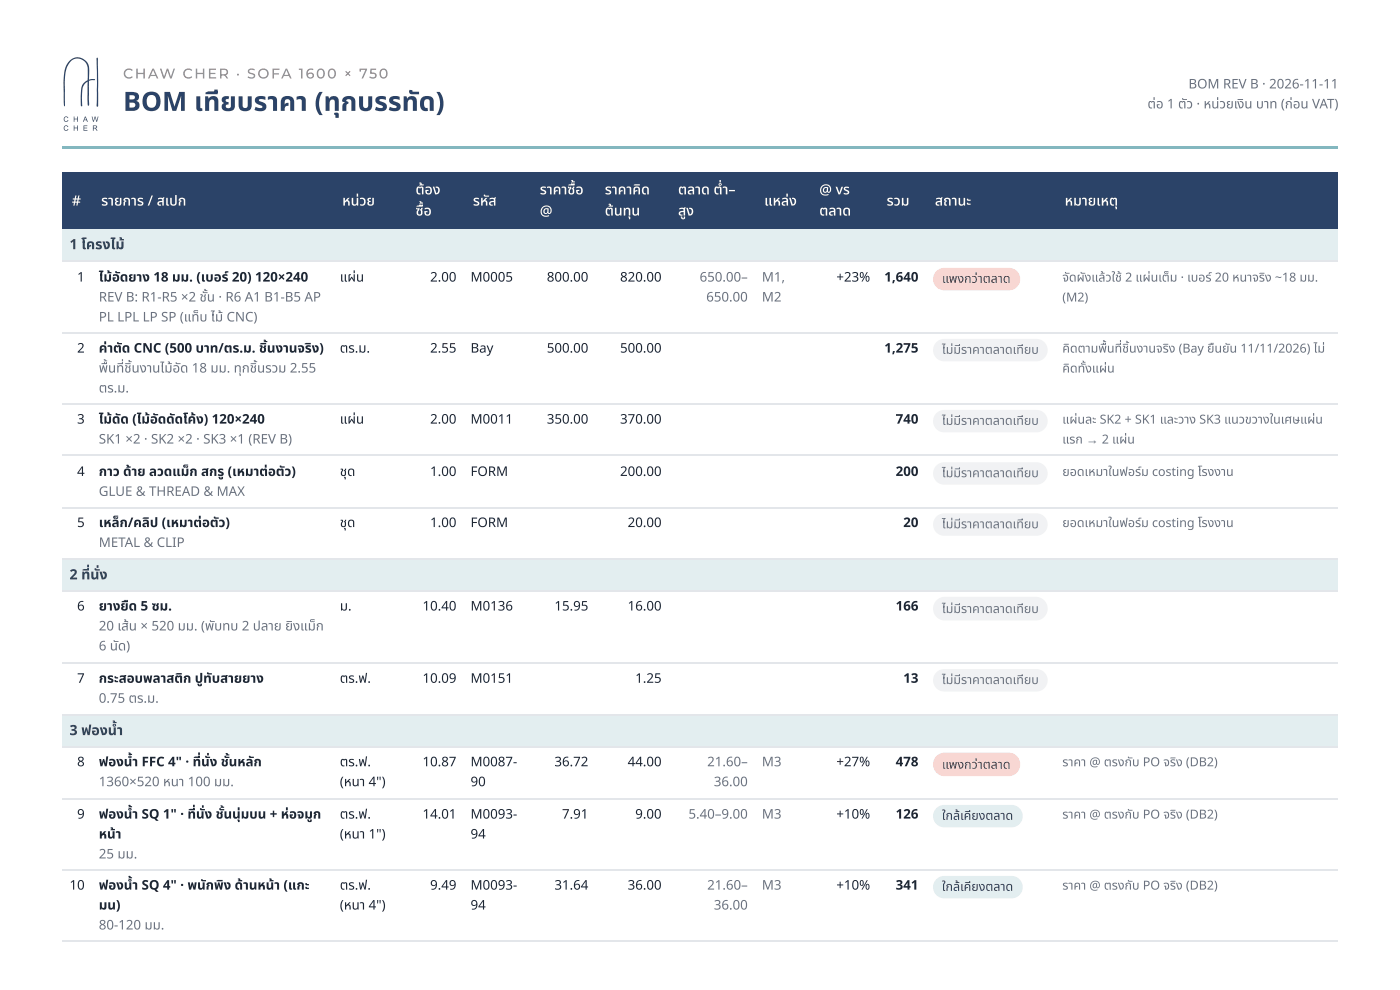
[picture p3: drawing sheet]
<svg xmlns="http://www.w3.org/2000/svg" width="297mm" height="210mm" viewBox="0 0 297 210" stroke-linecap="round" stroke-linejoin="round" font-family="sans-serif">
<defs><g id="words">
<g font-size="5.6" fill="#2b4368">
<text x="26.1" y="23.5">BOM เที ยบราคา (ทุ กบรรทั ด)</text>
<text x="72.4" y="23.5">ทุ</text>
</g>
<text font-size="3" fill="#958c7b" x="26.1" y="16.7">CHAW CHER · SOFA 1600 × 750</text>
<g font-size="3" fill="#fff">
<text x="88.3" y="41.3">ต้ อง</text>
<text x="114.6" y="41.3">ราคาซื้ อ</text>
<text x="122.3" y="41.3">ซื้</text>
<text x="128.5" y="41.3">ราคาคิ ด</text>
<text x="144" y="41.3">ตลาด ต่ำ</text>
<text x="154.7" y="41.3">–</text>
<text x="174" y="41.3">@ vs</text>
<text x="15.3" y="43.7">#</text>
<text x="21.5" y="43.7">รายการ / สเปก</text>
<text x="72.7" y="43.7">หน่ วย</text>
<text x="88.3" y="45.8">ซื้ อ</text>
<text x="90" y="45.8">ซื้</text>
<text x="100.4" y="43.7">รหั ส</text>
<text x="103.8" y="43.7">หั</text>
<text x="114.6" y="45.8">@</text>
<text x="128.5" y="45.8">ต้ นทุ น</text>
<text x="134.1" y="45.8">ทุ</text>
<text x="144" y="45.8">สู ง</text>
<text x="145.8" y="45.8">สู</text>
<text x="162.3" y="43.7">แหล่ ง</text>
<text x="174" y="45.8">ตลาด</text>
<text x="188.3" y="43.7">รวม</text>
<text x="198.6" y="43.7">สถานะ</text>
<text x="226.1" y="43.7">หมายเหตุ</text>
</g>
<g font-size="3" fill="#2f4554">
<text x="14.8" y="52.9">1 โครงไม้</text>
<text x="14.8" y="123">2 ที่ นั่ ง</text>
<text x="21.1" y="123">นั่</text>
<text x="14.8" y="156.1">3 ฟองน้ำ</text>
</g>
<g font-size="2.8" fill="#6b7280">
<text x="243.7" y="23">ต่ อ 1 ตั ว · หน่ วยเงิ น บาท (ก่ อน VAT)</text>
<text x="252.4" y="18.8">BOM REV B · 2026-11-11</text>
<text x="259" y="23">น่</text>
<text x="148.6" y="59.8">650.00–</text>
<text x="161.8" y="59.8">M1,</text>
<text x="21" y="64">REV B: R1-R5 ×2 ชั้ น · R6 A1 B1-B5 AP</text>
<text x="44" y="64">ชั้</text>
<text x="150" y="64">650.00</text>
<text x="161.8" y="64">M2</text>
<text x="21" y="68.3">PL LPL LP SP (แท็ บ ไม้ CNC)</text>
<text x="21" y="79.1">พื้ นที่ ชิ้ นงานไม้ อัม้ อัด 18 มม. ทุ กชิ้ นรวม 2.55</text>
<text x="21" y="83.3">ตร.ม.</text>
<text x="23" y="79.1">พื้</text>
<text x="28" y="79.1">ชิ้</text>
<text x="51.4" y="79.1">ทุ</text>
<text x="54.6" y="79.1">ชิ้</text>
<text x="21" y="94.2">SK1 ×2 · SK2 ×2 · SK3 ×1 (REV B)</text>
<text x="21" y="105.3">GLUE &amp; THREAD &amp; MAX</text>
<text x="21" y="116.2">METAL &amp; CLIP</text>
<text x="21" y="133.9">20 เส้ น × 520 มม. (พั บทบ 2 ปลาย ยิ งแม็ ก</text>
<text x="27.4" y="133.9">ส้</text>
<text x="45.5" y="133.9">พั</text>
<text x="62.3" y="133.9">ยิ</text>
<text x="67.1" y="133.9">ม็</text>
<text x="21" y="138.1">6 นั ด)</text>
<text x="25.1" y="138.1">นั</text>
<text x="21" y="149.2">0.75 ตร.ม.</text>
<text x="21" y="167">1360×520 หนา 100 มม.</text>
<text x="150.2" y="162.7">21.60–</text>
<text x="151.6" y="167">36.00</text>
<text x="161.8" y="162.7">M3</text>
<text x="146.2" y="173.8">5.40–9.00</text>
<text x="161.8" y="173.8">M3</text>
<text x="21" y="182.3">25 มม.</text>
<text x="150.2" y="188.9">21.60–</text>
<text x="161.8" y="188.9">M3</text>
<text x="21" y="197.4">80-120 มม.</text>
<text x="151.6" y="193.1">36.00</text>
</g>
<g font-size="2.8" fill="#1e2733">
<text x="16.4" y="59.8">1</text>
<text x="21" y="59.8">ไม้ อัม้ อัดยาง 18 มม. (เบอร์ 20) 120×240</text>
<text x="72.2" y="59.8">แผ่ น</text>
<text x="75.6" y="59.8">ผ่</text>
<text x="91.3" y="59.8">2.00</text>
<text x="99.9" y="59.8">M0005</text>
<text x="116.1" y="59.8">800.00</text>
<text x="131.7" y="59.8">820.00</text>
<text x="177.6" y="59.8">+23%</text>
<text x="187.8" y="59.8">1,640</text>
<text x="16.4" y="74.9">2</text>
<text x="21" y="74.9">ค่ าตั ด CNC (500 บาท/ตร.ม. ชิ้ นงานจริ ง)</text>
<text x="56.8" y="74.9">ชิ้</text>
<text x="66.2" y="74.9">ริ</text>
<text x="72.2" y="74.9">ตร.ม.</text>
<text x="91.3" y="74.9">2.55</text>
<text x="99.9" y="74.9">Bay</text>
<text x="116.1" y="74.9">500.00</text>
<text x="131.7" y="74.9">500.00</text>
<text x="187.8" y="74.9">1,275</text>
<text x="16.4" y="90">3</text>
<text x="21" y="90">ไม้ ดัม้ ดัด (ไม้ อัม้ อัดดั ดโค้ ง) 120×240</text>
<text x="72.2" y="90">แผ่ น</text>
<text x="75.6" y="90">ผ่</text>
<text x="91.3" y="90">2.00</text>
<text x="99.9" y="90">M0011</text>
<text x="116.1" y="90">350.00</text>
<text x="131.7" y="90">370.00</text>
<text x="190.2" y="90">740</text>
<text x="16.4" y="101.1">4</text>
<text x="21" y="101.1">กาว ด้ าย ลวดแม็ ก สกรู (เหมาต่ อตั ว)</text>
<text x="40.2" y="101.1">ม็</text>
<text x="72.2" y="101.1">ชุ ด</text>
<text x="91.3" y="101.1">1.00</text>
<text x="99.9" y="101.1">FORM</text>
<text x="131.7" y="101.1">200.00</text>
<text x="190.2" y="101.1">200</text>
<text x="16.4" y="111.9">5</text>
<text x="21" y="111.9">เหล็ ก/คลิ ป (เหมาต่ อตั ว)</text>
<text x="72.2" y="111.9">ชุ ด</text>
<text x="91.3" y="111.9">1.00</text>
<text x="99.9" y="111.9">FORM</text>
<text x="133.3" y="111.9">20.00</text>
<text x="191.8" y="111.9">20</text>
<text x="16.4" y="129.6">6</text>
<text x="21" y="129.6">ยางยื ด 5 ซม.</text>
<text x="27.3" y="129.6">ยื</text>
<text x="72.2" y="129.6">ม.</text>
<text x="89.7" y="129.6">10.40</text>
<text x="99.9" y="129.6">M0136</text>
<text x="117.8" y="129.6">15.95</text>
<text x="133.3" y="129.6">16.00</text>
<text x="190.2" y="129.6">166</text>
<text x="16.4" y="145">7</text>
<text x="21" y="145">กระสอบพลาสติ ก ปู ทั บสายยาง</text>
<text x="72.2" y="145">ตร.ฟ.</text>
<text x="89.7" y="145">10.09</text>
<text x="99.9" y="145">M0151</text>
<text x="134.9" y="145">1.25</text>
<text x="191.8" y="145">13</text>
<text x="16.4" y="162.7">8</text>
<text x="21" y="162.7">ฟองน้ำ</text>
<text x="30.1" y="162.7">FFC 4&quot; · ที่ นั่ ง ชั้ นหลั ก</text>
<text x="44.5" y="162.7">นั่</text>
<text x="48.6" y="162.7">ชั้</text>
<text x="72.2" y="162.7">ตร.ฟ.</text>
<text x="72.2" y="167">(หนา 4&quot;)</text>
<text x="89.7" y="162.7">10.87</text>
<text x="99.9" y="162.7">M0087-</text>
<text x="99.9" y="167">90</text>
<text x="117.8" y="162.7">36.72</text>
<text x="133.3" y="162.7">44.00</text>
<text x="177.6" y="162.7">+27%</text>
<text x="190.2" y="162.7">478</text>
<text x="16.4" y="173.8">9</text>
<text x="21" y="173.8">ฟองน้ำ</text>
<text x="30.1" y="173.8">SQ 1&quot; · ที่ นั่ ง ชั้ นนุ่ มบน + ห่ อจมู ก</text>
<text x="43.4" y="173.8">นั่</text>
<text x="47.5" y="173.8">ชั้</text>
<text x="51.1" y="173.8">นุ่</text>
<text x="72.2" y="173.8">ตร.ฟ.</text>
<text x="89.7" y="173.8">14.01</text>
<text x="99.9" y="173.8">M0093-</text>
<text x="119.4" y="173.8">7.91</text>
<text x="134.9" y="173.8">9.00</text>
<text x="177.6" y="173.8">+10%</text>
<text x="190.2" y="173.8">126</text>
<text x="21" y="178.1">หน้ าน้</text>
<text x="72.2" y="178.1">(หนา 1&quot;)</text>
<text x="99.9" y="178.1">94</text>
<text x="14.8" y="188.9">10</text>
<text x="21" y="188.9">ฟองน้ำ</text>
<text x="30.1" y="188.9">SQ 4&quot; · พนั กพิ ง ด้ านหน้ าน้ (แกะ</text>
<text x="43.7" y="188.9">นั</text>
<text x="47.5" y="188.9">พิ</text>
<text x="72.2" y="188.9">ตร.ฟ.</text>
<text x="91.3" y="188.9">9.49</text>
<text x="99.9" y="188.9">M0093-</text>
<text x="117.8" y="188.9">31.64</text>
<text x="133.3" y="188.9">36.00</text>
<text x="177.6" y="188.9">+10%</text>
<text x="190.2" y="188.9">341</text>
<text x="21" y="193.1">มน)</text>
<text x="72.2" y="193.1">(หนา 4&quot;)</text>
<text x="99.9" y="193.1">94</text>
</g>
<g font-size="2.6" fill="#6b7280">
<text x="225.6" y="59.8">จั ดผั งแล้ วใช้ 2 แผ่ นเต็ ม · เบอร์ 20 หนาจริ ง ~18 มม.</text>
<text x="227.1" y="59.8">จั</text>
<text x="230.4" y="59.8">ผั</text>
<text x="244.4" y="59.8">ผ่</text>
<text x="268.8" y="59.8">ริ</text>
<text x="225.6" y="64">(M2)</text>
<text x="200.1" y="75.1">ไม่ มีม่ ราคาตลาดเที ยบ</text>
<text x="204.1" y="75.1">มี</text>
<text x="225.6" y="74.9">คิ ดตามพื้ นที่ ชิ้ นงานจริ ง (Bay ยื นยั น 11/11/2026) ไม่</text>
<text x="235.1" y="74.9">พื้</text>
<text x="239.8" y="74.9">ชิ้</text>
<text x="248.4" y="74.9">ริ</text>
<text x="258" y="74.9">ยื</text>
<text x="261.2" y="74.9">ยั</text>
<text x="225.6" y="79.1">คิ ดทั้ งแผ่ น</text>
<text x="230.6" y="79.3">ทั้</text>
<text x="235.1" y="79.1">ผ่</text>
<text x="225.6" y="90">แผ่ นละ SK2 + SK1 และวาง SK3 แนวขวางในเศษแผ่ น</text>
<text x="228.8" y="90">ผ่</text>
<text x="279.4" y="90">ผ่</text>
<text x="200.1" y="90.2">ไม่ มีม่ ราคาตลาดเที ยบ</text>
<text x="204.1" y="90.2">มี</text>
<text x="225.6" y="94.2">แรก → 2 แผ่ น</text>
<text x="239.4" y="94.2">ผ่</text>
<text x="200.1" y="101.3">ไม่ มีม่ ราคาตลาดเที ยบ</text>
<text x="204.1" y="101.3">มี</text>
<text x="225.6" y="101.1">ยอดเหมาในฟอร์ ม costing โรงงาน</text>
<text x="242.5" y="101.1">ร์</text>
<text x="200.1" y="112.2">ไม่ มีม่ ราคาตลาดเที ยบ</text>
<text x="204.1" y="112.2">มี</text>
<text x="225.6" y="111.9">ยอดเหมาในฟอร์ ม costing โรงงาน</text>
<text x="242.5" y="111.9">ร์</text>
<text x="200.1" y="130.2">ไม่ มีม่ ราคาตลาดเที ยบ</text>
<text x="204.1" y="130.2">มี</text>
<text x="200.1" y="145.3">ไม่ มีม่ ราคาตลาดเที ยบ</text>
<text x="204.1" y="145.3">มี</text>
<text x="225.6" y="162.7">ราคา @ ตรงกั บ PO จริ ง (DB2)</text>
<text x="249.9" y="162.7">ริ</text>
<text x="225.6" y="173.8">ราคา @ ตรงกั บ PO จริ ง (DB2)</text>
<text x="249.9" y="173.8">ริ</text>
<text x="225.6" y="188.9">ราคา @ ตรงกั บ PO จริ ง (DB2)</text>
<text x="249.9" y="188.9">ริ</text>
</g>
<g font-size="2.6" fill="#8a2b20">
<text x="200.1" y="60.1">แพงกว่ าว่ ตลาด</text>
<text x="200.1" y="163.2">แพงกว่ าว่ ตลาด</text>
</g>
<g font-size="2.6" fill="#2f4554">
<text x="200.1" y="174.1">ใกล้ เคี ยงตลาด</text>
<text x="200.1" y="189.2">ใกล้ เคี ยงตลาด</text>
</g>
</g></defs>
<path d="M13.2 31h271v.5h-271z" fill="#83b7bf"/>
<g fill="#2b4368">
<path d="M13.2 36.5h6.4v12.2h-6.4z"/>
<path d="M19.6 36.5h51v12.2h-51z"/>
<path d="M70.6 36.5h15.7v12.2h-15.7z"/>
<path d="M86.3 36.5h12.1v12.2h-12.1z"/>
<path d="M98.4 36.5h14.3v12.2h-14.3z"/>
<path d="M112.7 36.5h13.8v12.2h-13.8z"/>
<path d="M126.5 36.5h15.6v12.2h-15.6z"/>
<path d="M142.1 36.5h18.2v12.2h-18.2z"/>
<path d="M160.3 36.5h11.7v12.2h-11.7z"/>
<path d="M172 36.5h14.3v12.2h-14.3z"/>
<path d="M186.3 36.5h10.3v12.2h-10.3z"/>
<path d="M196.6 36.5h27.5v12.2h-27.5z"/>
<path d="M224.1 36.5h60.1v12.2h-60.1z"/>
</g>
<g fill="#e3eef0">
<path d="M13.2 48.7h271v6.9h-271z"/>
<path d="M13.2 118.8h271v6.9h-271z"/>
<path d="M13.2 151.6h271v7.2h-271z"/>
</g>
<g fill="none" stroke="#e3e6ea" stroke-width=".26">
<path d="M13.2 55.4h271M13.2 70.8h271M13.2 85.9h271M13.2 96.7h271M13.2 107.8h271M13.2 118.7h271M13.2 125.5h271M13.2 140.9h271M13.2 151.7h271M13.2 158.6h271M13.2 169.7h271M13.2 184.8h271"/>
<path d="M13.2 199.9h271"/>
</g>
<g fill="#2b4368">
<path d="M14.8 12.9a2.54 2.54 0 0 1 3-.3 2.54 2.54 0 0 1 1.1 2.9v1.4h.2a.86 .86 0 0 1 1.1 .1h-.2a1.06 1.06 0 0 0-1.1 .2v4.4a.57 .57 0 0 1-.2 .8l-.1-5.1a2.59 2.59 0 0 0-1.2 2.7l.1 2.5-.2 .1-.1-.2-.1-1.8a3.6 3.6 0 0 1 1.1-3.3l.2-.2a1.89 1.89 0 0 0 .2-1.6 2.75 2.75 0 0 0-.8-2.6 2.2 2.2 0 0 0-3.5 1.2l-.4 1.2-.1 1.3-.1 6a4.4 4.4 0 0 1-.2-2.5l.1-3.9a4.9 4.9 0 0 1 1.2-3.3z"/>
<path d="M20.5 12.3h.1a.35 .35 0 0 1 .2 .5l.1 8.3a1.84 1.84 0 0 1-.2 1.6 1.98 1.98 0 0 1-.1-1.6z"/>
<path d="M13.7 24.9l.2-.1a.46 .46 0 0 1 .6 .3l-.3-.2a.41 .41 0 0 0-.5 .1 .41 .41 0 0 0 .1 .6 .41 .41 0 0 0 .6-.1h.1a.54 .54 0 0 1-.8 .2 .54 .54 0 0 1 0-.8z"/>
<path d="M15.7 24.7h.1v.5h.6v-.5h.1v1.2h-.1v-.6h-.6v.6h-.1z"/>
<path d="M19.5 24.7h.1l.2 1 .3-1h.2l.2 1 .3-1h.1l-.3 1.2h-.1l-.3-1-.3 1h-.1z"/>
<path d="M13.7 26.8l.2-.1a.46 .46 0 0 1 .6 .3l-.3-.2a.41 .41 0 0 0-.5 .1 .41 .41 0 0 0 .1 .6 .41 .41 0 0 0 .6-.1h.1a.54 .54 0 0 1-.8 .2 .54 .54 0 0 1 0-.8z"/>
<path d="M15.7 26.6h.1v.5h.6v-.5h.1v1.2h-.1v-.6h-.6v.6h-.1z"/>
<path d="M17.7 26.6h.9v.2h-.7v.3h.6v.2h-.6v.3h.7v.2h-.9z"/>
<path d="M18.1 24.9l-.2 .5h.4zM18 24.7h.2l.5 1.2h-.2l-.1-.4h-.5l-.1 .4h-.2z"/>
<path d="M19.9 26.8v.3h.5l.1-.1-.1-.2zM19.7 26.6h.5a.31 .31 0 0 1 .4 .3 .31 .31 0 0 1-.3 .4l.4 .5h-.2l-.4-.5h-.2v.5h-.2z"/>
</g>
<path d="M198.9 57.6l.6-.5 .9-.2h13.9a2.38 2.38 0 0 1 2.4 2.4 2.38 2.38 0 0 1-2.4 2.3h-13.7a2.38 2.38 0 0 1-2.2-1.4 2.38 2.38 0 0 1 .5-2.6z" fill="#f8d7d3"/>
<g fill="#f1f2f4">
<path d="M198.9 72.7l.6-.5 .9-.2h19.7a2.38 2.38 0 0 1 2.4 2.3 2.38 2.38 0 0 1-2.4 2.4h-19.5a2.38 2.38 0 0 1-2.2-1.4 2.38 2.38 0 0 1 .5-2.6z"/>
<path d="M198.9 87.7l.6-.4 .9-.2 19.7-.1a2.38 2.38 0 0 1 2.4 2.4 2.38 2.38 0 0 1-2.4 2.4h-19.5a2.38 2.38 0 0 1-2.2-1.5 2.38 2.38 0 0 1 .5-2.6z"/>
<path d="M198.9 98.9l.6-.5 .9-.2h19.7a2.38 2.38 0 0 1 2.4 2.3 2.38 2.38 0 0 1-2.4 2.4h-19.5a2.38 2.38 0 0 1-2.2-1.4 2.38 2.38 0 0 1 .5-2.6z"/>
<path d="M198.9 109.7l.6-.4 .9-.3h19.7a2.38 2.38 0 0 1 2.4 2.4 2.38 2.38 0 0 1-2.4 2.4h-19.5a2.38 2.38 0 0 1-2.2-1.5 2.38 2.38 0 0 1 .5-2.6z"/>
<path d="M198.9 127.5l.7-.5 .9-.3h19.5a2.51 2.51 0 0 1 2.5 2.5 2.51 2.51 0 0 1-2.5 2.6h-19.3a2.51 2.51 0 0 1-2.3-1.6 2.51 2.51 0 0 1 .5-2.7z"/>
<path d="M198.9 142.8l.7-.5 .8-.2h19.7a2.38 2.38 0 0 1 2.4 2.4 2.38 2.38 0 0 1-2.4 2.3h-19.5a2.38 2.38 0 0 1-2.2-1.4 2.38 2.38 0 0 1 .5-2.6z"/>
</g>
<path d="M198.9 160.5l.7-.4 .9-.3h13.7a2.51 2.51 0 0 1 2.5 2.5 2.51 2.51 0 0 1-2.5 2.5h-13.5a2.51 2.51 0 0 1-2.3-1.5 2.51 2.51 0 0 1 .5-2.8z" fill="#f8d7d3"/>
<g fill="#e3eef0">
<path d="M198.9 171.6l.7-.5 .8-.2h14.4a2.38 2.38 0 0 1 2.4 2.4 2.38 2.38 0 0 1-2.4 2.4h-14.2a2.38 2.38 0 0 1-2.2-1.5 2.38 2.38 0 0 1 .5-2.6z"/>
<path d="M198.9 186.7l.7-.5 .8-.2h14.4a2.38 2.38 0 0 1 2.4 2.4 2.38 2.38 0 0 1-2.4 2.4h-14.2a2.38 2.38 0 0 1-2.2-1.5 2.38 2.38 0 0 1 .5-2.6z"/>
</g>
<use href="#words"/>
</svg>
